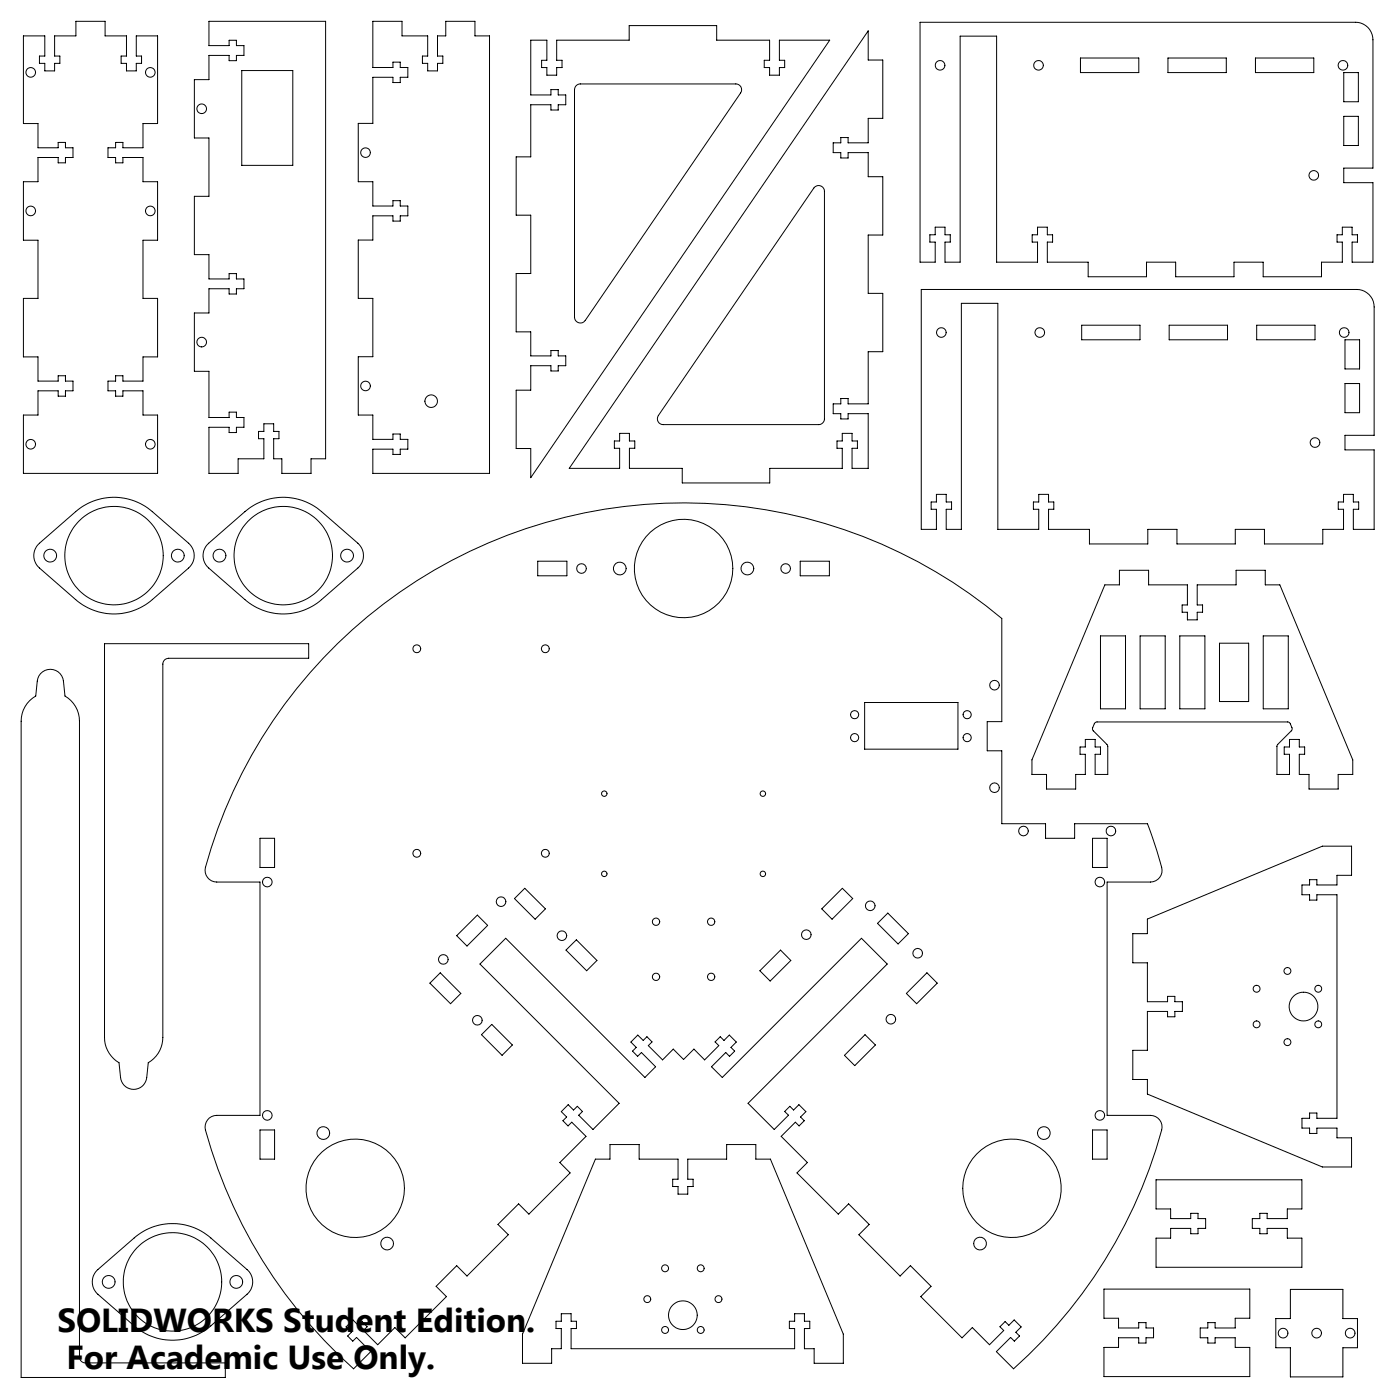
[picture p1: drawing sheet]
<svg xmlns="http://www.w3.org/2000/svg" width="610mm" height="610mm" viewBox="0 0 610 610" stroke-linecap="round" stroke-linejoin="round" font-family="sans-serif">
<defs><g id="words">
<g font-size="14.5">
<text x="25" y="580.1">SOLIDWORKS Student Edition.</text>
<text x="29" y="595.9">For Academic Use Only.</text>
</g>
</g></defs>
<g fill="none" stroke="#000" stroke-width=".44">
<path d="M10.2 15.6h9.3v8.8h-2.3v3.2h2.3v3.3h4.3v-3.3h2.3v-3.2h-2.3v-8.8h9.3v-6.3h12.7v6.3h9.3v8.8h-2.4v3.2h2.4v3.3h4.2v-3.3h2.3v-3.2h-2.3v-8.8h9.3v38.2h-6.3v10.5h-8.8v-2.3h-3.2v2.3h-3.3v4.3h3.3v2.3h3.2v-2.3h8.8v10.5h6.3v25.5h-6.3v25.3h6.3v25.5h-6.3v10.5h-8.8v-2.3h-3.2v2.3h-3.3v4.3h3.3v2.3h3.2v-2.3h8.8v10.5h6.3v25.4h-58.4v-25.4h6.3v-10.5h8.8v2.3h3.2v-2.3h3.3v-4.3h-3.3v-2.3h-3.2v2.3h-8.8v-10.5h-6.3v-25.5h6.3v-25.3h-6.3v-25.5h6.3v-10.5h8.8v2.3h3.2v-2.3h3.3v-4.3h-3.3v-2.3h-3.2v2.3h-8.8v-10.5h-6.3zM91 9.3h50.8v190.5h-6.4v6.3h-12.7v-6.3h-3.5v-8.8h2.3v-3.1h-2.3v-3.4h-4.3v3.4h-2.3v3.1h2.3v8.8h-11.2v6.3h-12.7v-20h8.8v2.2h3.1v-2.2h3.3v-4.3h-3.3v-2.3h-3.1v2.3h-8.8v-20.1h-6.4v-25.4h6.4v-10.6h8.8v2.3h3.1v-2.3h3.3v-4.2h-3.3v-2.4h-3.1v2.4h-8.8v-10.6h-6.4v-25.4h6.4v-25.4h-6.4v-25.4h6.4v-10.6h8.8v2.3h3.1v-2.3h3.3v-4.2h-3.3v-2.4h-3.1v2.4h-8.8zM162.3 9.3h12.7v6.3h11.2v8.8h-2.3v3.2h2.3v3.3h4.3v-3.3h2.3v-3.2h-2.3v-8.8h3.6v-6.3h12.7v6.3h6.3v190.5h-50.8v-10.5h8.8v2.3h3.2v-2.3h3.3v-4.3h-3.3v-2.3h-3.2v2.3h-8.8v-10.6h-6.3v-25.4h6.3v-25.4h-6.3v-25.4h6.3v-10.5h8.8v2.3h3.2v-2.3h3.3v-4.3h-3.3v-2.3h-3.2v2.3h-8.8v-10.6h-6.3v-25.4h6.3v-20h8.8v2.2h3.2v-2.2h3.3v-4.3h-3.3v-2.3h-3.2v2.3h-8.8zM231.1 17.5h7v8.7h-2.3v3.2h2.3v3.3h4.3v-3.3h2.3v-3.2h-2.3v-8.7h31.6v-6.4h38.1v6.4h23v8.7h-2.3v3.2h2.3v3.3h4.3v-3.3h2.3v-3.2h-2.3v-8.7h21.9l-130.2 190.5v-12.7h-6.3v-25.4h6.3v-10.7h8.8v2.3h3.2v-2.3h3.2v-4.2h-3.2v-2.4h-3.2v2.4h-8.8v-10.5h-6.3v-25.4h6.3v-25.4h-6.3v-25.4h6.3v-22.7h8.8v2.3h3.2v-2.3h3.2v-4.3h-3.2v-2.3h-3.2v2.3h-8.8zM378 13.4v12.7h6.4v25.4h-6.4v10.7h-8.7v-2.3h-3.2v2.3h-3.3v4.3h3.3v2.3h3.2v-2.3h8.7v10.4h6.4v25.4h-6.4v25.4h6.4v25.4h-6.4v22.8h-8.7v-2.4h-3.2v2.4h-3.3v4.2h3.3v2.3h3.2v-2.3h8.7v23.8h-7v-8.7h2.3v-3.2h-2.3v-3.3h-4.3v3.3h-2.2v3.2h2.2v8.7h-31.5v6.4h-38.1v-6.4h-23v-8.7h2.3v-3.2h-2.3v-3.3h-4.3v3.3h-2.3v3.2h2.3v8.7h-21.9zM400.6 9.7h189.6a7.6 7.6 0 0 1 7.6 7.6v55.9h-12.7v6.4h12.7v34.6h-9v-8.8h2.3v-3.2h-2.3v-3.3h-4.3v3.3h-2.3v3.2h2.3v8.8h-9.1v6.3h-25.4v-6.3h-12.7v6.3h-25.4v-6.3h-12.7v6.3h-25.4v-6.3h-17.8v-8.8h2.3v-3.2h-2.3v-3.3h-4.2v3.3h-2.4v3.2h2.4v8.8h-17.8v-98.5h-15.9v98.5h-6.6v-8.8h2.3v-3.2h-2.3v-3.3h-4.3v3.3h-2.3v3.2h2.3v8.8h-6.6zM105.3 30.7h22.2v41.3h-22.2zM250.9 37.3l1.8-.8h67.7a2.5 2.5 0 0 1 2.2 1.4 2.5 2.5 0 0 1-.1 2.6l-67.7 99.1a2.56 2.56 0 0 1-2.8 .9 2.56 2.56 0 0 1-1.8-2.4v-99zM470.5 25.3h25.4v6.3h-25.4zM508.6 25.3h25.4v6.3h-25.4zM546.7 25.3h25.4v6.3h-25.4zM585.1 31.6h6.4v12.7h-6.4z"/>
<path d="M585.1 50.7h6.4v12.7h-6.4zM354.9 81.4a2.53 2.53 0 0 1 2.6-.4 2.53 2.53 0 0 1 1.5 2.3v99.1a2.53 2.53 0 0 1-2.6 2.5h-67.6a2.53 2.53 0 0 1-2.1-4zM401.1 126h189.6a7.6 7.6 0 0 1 7.6 7.7v55.8h-12.7v6.4h12.7v34.6h-9v-8.7h2.3v-3.2h-2.3v-3.3h-4.3v3.3h-2.3v3.2h2.3v8.7h-9v6.4h-25.4v-6.4h-12.7v6.4h-25.4v-6.4h-12.7v6.4h-25.4v-6.4h-17.8v-8.7h2.3v-3.2h-2.3v-3.3h-4.3v3.3h-2.3v3.2h2.3v8.7h-17.8v-98.4h-15.9v98.4h-6.6v-8.7h2.3v-3.2h-2.3v-3.3h-4.3v3.3h-2.3v3.2h2.3v8.7h-6.6zM471 141.6h25.4v6.4h-25.4zM509.1 141.6h25.4v6.4h-25.4zM547.2 141.6h25.4v6.4h-25.4zM585.6 148h6.4v12.7h-6.4zM585.6 167h6.4v12.7h-6.4zM17.2 236.5l15.7-13.7a25.4 25.4 0 0 1 33.4 0l15.8 13.7a7.2 7.2 0 0 1 0 10.8l-15.8 13.8a25.4 25.4 0 0 1-33.4 0l-15.7-13.8a7.1 7.1 0 0 1 0-10.8zM90.9 236.5l15.7-13.7a25.4 25.4 0 0 1 33.4 0l15.8 13.7a7.2 7.2 0 0 1 0 10.8l-15.8 13.8a25.4 25.4 0 0 1-33.4 0l-15.7-13.8a7.1 7.1 0 0 1 0-10.8zM234.1 244.4h12.7v6.3h-12.7zM348.4 244.4h12.7v6.3h-12.7z"/>
<path d="M481.1 254.7h6.3v-6.4h12.7v6.4h16.9v8.7h-2.3v3.2h2.3v3.3h4.3v-3.3h2.3v-3.2h-2.3v-8.7h16.9v-6.4h12.7v6.4h6.4l31.7 76.2v6.3h-6.3v6.4h-12.7v-6.4h-4.3v-8.8h2.4v-3.1h-2.4v-3.3h-4.2v3.3h-2.3v3.1h2.3v8.8h-5.5v-12.4l6.6-7v-.8l-.8-2-.8-.6h-83.5l-1 .7-.8 1.9 .1 .8 6.3 6.4 .3 .7v12.3h-5.6v-8.8h2.4v-3.1h-2.4v-3.3h-4.2v3.3h-2.3v3.1h2.3v8.8h-4.2v6.4h-12.7v-6.4h-6.4v-6.3zM479.2 276.9h10.9v31.7h-10.9zM496.4 276.9h11v31.7h-11zM513.7 276.9h11v31.7h-11zM550.1 276.9h10.9v31.7h-10.9zM17.6 293.3a5.8 5.8 0 0 1 6.1-1.6 5.8 5.8 0 0 1 3.9 4.9l.7 6.5a12.6 12.6 0 0 1 6.3 10.9v276.9a2.53 2.53 0 0 0 2.5 2.5h61v6.4h-88.9v-285.8a12.6 12.6 0 0 1 6.4-10.9l.9-7.7zM45.5 280.3h88.9v6.3h-61a2.53 2.53 0 0 0-2.5 2.6v162.5a12.7 12.7 0 0 1-6.3 11l-.7 6.5a5.7 5.7 0 0 1-5.7 5.1 5.7 5.7 0 0 1-5.7-5.1l-.7-6.5a12.7 12.7 0 0 1-6.3-11zM147 280.2a215.9 215.9 0 0 1 289.2-10.9v44.9h-6.3v12.7h6.3v31.8h19.1v6.3h12.6v-6.3h31.7l4.8 14.2a15.7 15.7 0 0 1 1.5 7.1 5.1 5.1 0 0 1-5 4.1h-18.8v101.6h18.8a5.1 5.1 0 0 1 4.9 6.4 216 216 0 0 1-64.5 103.9l-7.5-7.5 6.3-6.1 1.6 1.6 2.2-2.3-1.6-1.6 2.3-2.3-3-3.1-2.3 2.4-1.6-1.6-2.3 2.2 1.7 1.6-6.3 6.2-7.4-7.4-4.5 4.4-18-17.9 4.5-4.5-9-9-4.5 4.5-17.9-18 4.5-4.4-9-9-4.5 4.5-18-18 4.5-4.5-11.4-11.4 6.2-6.2 1.6 1.7 2.3-2.3-1.6-1.6 2.3-2.4-3-3-2.4 2.3-1.6-1.6-2.2 2.3 1.6 1.6-6.2 6.2-11.4-11.4 60.6-60.6-11.2-11.2-60.6 60.6-4.7-4.7 6.2-6.2 1.6 1.7 2.3-2.3-1.6-1.6 2.3-2.4-3-3-2.4 2.3-1.6-1.6-2.2 2.3 1.6 1.6-6.2 6.2-4.6-4.7-4.6 4.5-4.4-4.5-4.7 4.7-6.2-6.2 1.6-1.6-2.2-2.3-1.6 1.6-2.4-2.3-3 3 2.3 2.4-1.6 1.6 2.2 2.3 1.7-1.7 6.2 6.2-4.7 4.7-60.6-60.6-11.2 11.2 60.6 60.6-11.4 11.4-6.2-6.2 1.6-1.6-2.2-2.3-1.7 1.6-2.3-2.3-3 3 2.3 2.4-1.6 1.6 2.2 2.3 1.7-1.7 6.2 6.2-11.4 11.4 4.4 4.5-17.9 18-4.5-4.5-9 9 4.5 4.4-18 18-4.4-4.5-9 9 4.5 4.5-18 17.9-4.5-4.4-7.4 7.4-6.2-6.2 1.6-1.6-2.2-2.2-1.7 1.6-2.3-2.4-3 3.1 2.3 2.3-1.6 1.6 2.2 2.3 1.7-1.6 6.1 6.1-7.4 7.5a214.5 214.5 0 0 1-64.7-105 5.1 5.1 0 0 1 5.1-5.3h18.8v-101.6h-18.8a5.1 5.1 0 0 1-4.9-6.5 215.8 215.8 0 0 1 57.5-97.4zM531 280.1h12.7v25.4h-12.7zM376.5 305.9h40.6v20.3h-40.6zM113.2 365h6.4v12.7h-6.4zM475.7 365h6.4v12.7h-6.4z"/>
<path d="M224 391.3l4.5-4.5 9 8.9-4.5 4.6zM357.8 395.7l9-8.9 4.5 4.5-9 9zM386.6 397.6l8.9 8.9-4.4 4.5-9-8.9zM198.9 407.4l9-8.9 4.4 4.4-9 9zM246.5 413.7l4.5-4.5 8.9 9-4.5 4.5zM493.3 406.5h6.3v-6.3l76.2-31.8h12.7v12.7h-6.3v4.2h-8.8v-2.3h-3.2v2.3h-3.3v4.3h3.3v2.3h3.2v-2.3h8.8v97.3h-8.8v-2.3h-3.2v2.3h-3.3v4.3h3.3v2.3h3.2v-2.3h8.8v4.2h6.3v12.7h-12.7l-76.2-31.7v-6.4h-6.3v-12.7h6.3v-16.9h8.8v2.3h3.2v-2.3h3.2v-4.2h-3.2v-2.4h-3.2v2.4h-8.8v-17h-6.3zM187.2 428.1l4.5-4.5 9 9-4.5 4.5zM330.9 422.7l9-9 4.4 4.5-8.9 9zM403.6 423.6l4.5 4.5-9 9-4.4-4.5zM209.7 450.5l4.4-4.4 9 8.9-4.5 4.5zM376.7 450.5l4.5 4.5-9 9-4.5-4.5zM113.2 492h6.4v12.7h-6.4z"/>
<path d="M475.7 492h6.4v12.7h-6.4zM259.3 504.7h6.3v-6.3h12.7v6.3h16.9v8.8h-2.3v3.1h2.3v3.4h4.3v-3.4h2.3v-3.1h-2.3v-8.8h16.9v-6.3h12.7v6.3h6.4l31.7 76.2v12.7h-12.7v-6.3h-4.2v-8.8h2.3v-3.2h-2.3v-3.3h-4.3v3.3h-2.3v3.2h2.3v8.8h-97.3v-8.8h2.3v-3.2h-2.3v-3.3h-4.3v3.3h-2.3v3.2h2.3v8.8h-4.2v6.3h-12.7v-12.7zM503.4 513.7h63.5v12.7h-6.4v4.2h-8.8v-2.3h-3.1v2.3h-3.3v4.3h3.3v2.3h3.1v-2.3h8.8v4.2h6.4v12.7h-63.5v-12.7h6.3v-4.2h8.8v2.3h3.2v-2.3h3.3v-4.3h-3.3v-2.3h-3.2v2.3h-8.8v-4.2h-6.3zM42.1 553.3l16.3-14.3a25.4 25.4 0 0 1 33.4 0l15.8 13.8a7.1 7.1 0 0 1 0 10.8l-15.8 13.7a25.4 25.4 0 0 1-33.4 0l-15.8-13.7a7.2 7.2 0 0 1-.5-10.3zM480.7 561.3h63.5v12.7h-6.4v4.2h-8.7v-2.3h-3.2v2.3h-3.3v4.3h3.3v2.3h3.2v-2.3h8.7v4.2h6.4v12.7h-63.5v-12.7h6.3v-4.2h8.8v2.3h3.2v-2.3h3.3v-4.3h-3.3v-2.3h-3.2v2.3h-8.8v-4.2h-6.3zM561.9 561.4h22.8v12.7h6.4v12.7h-6.4v12.7h-22.8v-12.7h-6.4v-12.7h6.4z"/>
<circle cx="13.4" cy="31.5" r="2.11"/>
<circle cx="65.5" cy="31.5" r="2.1"/>
<circle cx="409.3" cy="28.4" r="2.1"/>
<circle cx="452.2" cy="28.4" r="2.1"/>
<circle cx="584.8" cy="28.4" r="2.09"/>
<circle cx="87.8" cy="47.4" r="2.1"/>
<circle cx="159.2" cy="66.5" r="2.09"/>
<circle cx="572.1" cy="76.4" r="2.08"/>
<circle cx="13.4" cy="91.8" r="2.11"/>
<circle cx="65.5" cy="91.8" r="2.1"/>
<circle cx="87.8" cy="149" r="2.1"/>
<circle cx="409.9" cy="144.8" r="2.09"/>
<circle cx="452.7" cy="144.8" r="2.09"/>
<circle cx="585.3" cy="144.8" r="2.09"/>
<circle cx="159.2" cy="168.1" r="2.09"/>
<circle cx="187.7" cy="174.7" r="2.74"/>
<circle cx="13.4" cy="193.4" r="2.11"/>
<circle cx="65.5" cy="193.4" r="2.1"/>
<circle cx="572.6" cy="192.7" r="2.09"/>
<circle cx="21.9" cy="241.9" r="2.77"/>
<circle cx="49.6" cy="242" r="21.4"/>
<circle cx="77.4" cy="241.9" r="2.77"/>
<circle cx="95.6" cy="241.9" r="2.78"/>
<circle cx="123.3" cy="242" r="21.4"/>
<circle cx="151.1" cy="241.9" r="2.78"/>
<circle cx="253.2" cy="247.6" r="2.1"/>
<circle cx="269.9" cy="247.5" r="2.79"/>
<circle cx="297.7" cy="247.5" r="21.4"/>
<circle cx="325.4" cy="247.5" r="2.79"/>
<circle cx="342.1" cy="247.6" r="2.1"/>
<circle cx="181.5" cy="282.5" r="1.71"/>
<circle cx="237.4" cy="282.5" r="1.71"/>
<circle cx="433" cy="298.3" r="2.09"/>
<circle cx="372.1" cy="311.2" r="1.78"/>
<circle cx="421.1" cy="311.2" r="1.78"/>
<circle cx="372.1" cy="321.2" r="1.78"/>
<circle cx="421.1" cy="321.2" r="1.78"/>
<circle cx="263.1" cy="345.6" r="1.18"/>
<circle cx="332.2" cy="345.6" r="1.19"/>
<circle cx="433" cy="343" r="2.09"/>
<circle cx="181.5" cy="371.6" r="1.72"/>
<circle cx="237.4" cy="371.6" r="1.72"/>
<circle cx="445.6" cy="361.9" r="2.1"/>
<circle cx="483.7" cy="361.8" r="2.09"/>
<circle cx="116.4" cy="384.1" r="2.09"/>
<circle cx="218.2" cy="392.6" r="2.1"/>
<circle cx="263.1" cy="380.5" r="1.18"/>
<circle cx="332.2" cy="380.5" r="1.19"/>
<circle cx="378.9" cy="394.4" r="2.1"/>
<circle cx="478.9" cy="384.1" r="2.1"/>
<circle cx="193" cy="417.8" r="2.09"/>
<circle cx="244.7" cy="407.4" r="2.1"/>
<circle cx="285.7" cy="401.4" r="1.61"/>
<circle cx="309.6" cy="401.4" r="1.61"/>
<circle cx="351.1" cy="407" r="2.09"/>
<circle cx="399.6" cy="415.1" r="2.09"/>
<circle cx="285.7" cy="425.3" r="1.61"/>
<circle cx="309.6" cy="425.3" r="1.61"/>
<circle cx="547.1" cy="430.5" r="1.5"/>
<circle cx="560.6" cy="422.8" r="1.5"/>
<circle cx="567.6" cy="438.3" r="6.2"/>
<circle cx="574" cy="430.5" r="1.5"/>
<circle cx="207.8" cy="444.2" r="2.09"/>
<circle cx="387.9" cy="443.8" r="2.09"/>
<circle cx="547.1" cy="446" r="1.5"/>
<circle cx="560.6" cy="453.8" r="1.5"/>
<circle cx="574" cy="446" r="1.5"/>
<circle cx="116.4" cy="485.7" r="2.09"/>
<circle cx="140.8" cy="493.4" r="2.78"/>
<circle cx="454.5" cy="493.4" r="2.79"/>
<circle cx="478.9" cy="485.7" r="2.1"/>
<circle cx="154.7" cy="517.4" r="21.4"/>
<circle cx="440.6" cy="517.4" r="21.4"/>
<circle cx="47.3" cy="558.2" r="2.77"/>
<circle cx="75.1" cy="558.2" r="21.4"/>
<circle cx="102.9" cy="558.2" r="2.77"/>
<circle cx="168.6" cy="541.5" r="2.78"/>
<circle cx="289.6" cy="552.3" r="1.51"/>
<circle cx="305.1" cy="552.3" r="1.5"/>
<circle cx="426.7" cy="541.5" r="2.78"/>
<circle cx="281.8" cy="565.7" r="1.51"/>
<circle cx="289.6" cy="579.1" r="1.51"/>
<circle cx="297.4" cy="572.7" r="6.2"/>
<circle cx="305.1" cy="579.1" r="1.5"/>
<circle cx="312.8" cy="565.7" r="1.51"/>
<circle cx="558.7" cy="580.5" r="2.1"/>
<circle cx="573.3" cy="580.5" r="2.1"/>
<circle cx="587.9" cy="580.5" r="2.1"/>
</g>
<use href="#words"/>
</svg>
